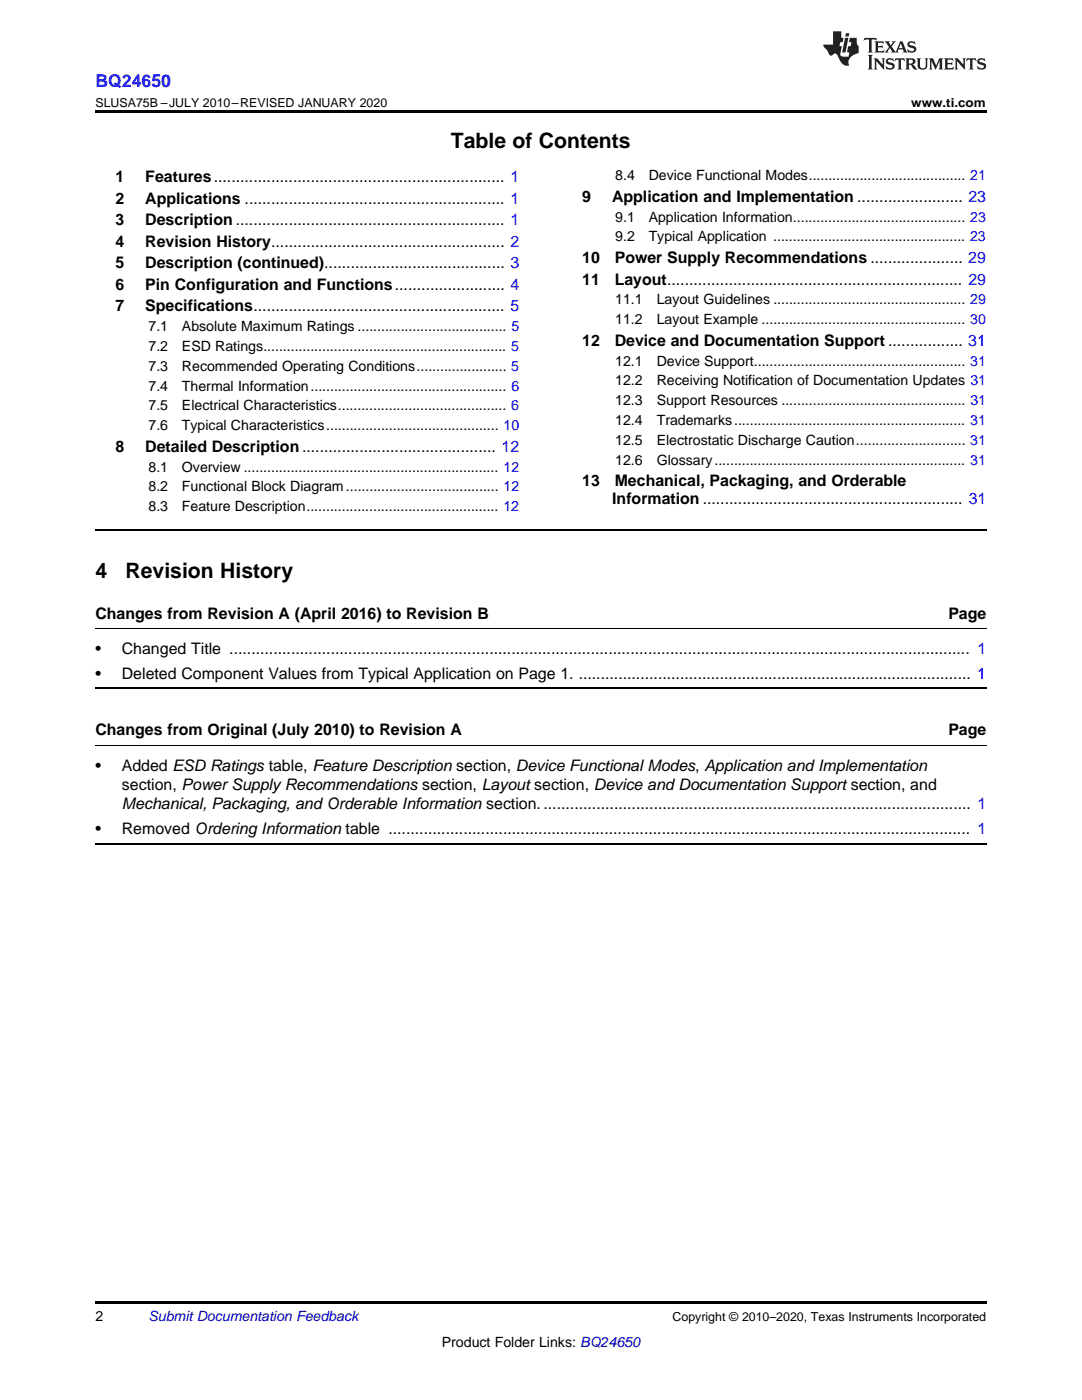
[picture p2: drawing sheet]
<svg xmlns="http://www.w3.org/2000/svg" width="216mm" height="279mm" viewBox="0 0 216 279" stroke-linecap="round" stroke-linejoin="round" font-family="sans-serif">
<defs><g id="words">
<g font-size="4.2">
<text x="90" y="29.6">Table of Contents</text>
<text x="19" y="115.3">4</text>
<text x="25" y="115.3">Revision History</text>
</g>
<text font-size="3.5" fill="#00f" x="19" y="17.3">BQ24650</text>
<g font-size="3.2">
<text x="23" y="36.3">1</text>
<text x="23" y="40.6">2</text>
<text x="29" y="36.3">Features.................................................................. 1</text>
<text x="29" y="40.6">Applications ........................................................... 1</text>
<text x="116.2" y="40.3">9</text>
<text x="122.1" y="40.3">Application and Implementation ........................ 23</text>
<text x="23" y="44.9">3</text>
<text x="29" y="44.9">Description ............................................................. 1</text>
<text x="23" y="49.2">4</text>
<text x="23" y="53.6">5</text>
<text x="29" y="49.2">Revision History..................................................... 2</text>
<text x="29" y="53.6">Description (continued)......................................... 3</text>
<text x="116.2" y="52.5">10</text>
<text x="122.7" y="52.5">Power Supply Recommendations ..................... 29</text>
<text x="23" y="57.9">6</text>
<text x="29" y="57.9">Pin Configuration and Functions......................... 4</text>
<text x="116.2" y="56.8">11</text>
<text x="122.7" y="56.8">Layout................................................................... 29</text>
<text x="23" y="62.2">7</text>
<text x="29" y="62.2">Specifications......................................................... 5</text>
<text x="116.2" y="69">12</text>
<text x="122.7" y="69">Device and Documentation Support ................. 31</text>
<text x="23" y="90.2">8</text>
<text x="29" y="90.2">Detailed Description............................................ 12</text>
<text x="116.2" y="97">13</text>
<text x="122.2" y="100.5">Information ........................................................... 31</text>
<text x="122.7" y="97">Mechanical, Packaging, and Orderable</text>
<text x="19" y="123.4">Changes from Revision A (April 2016) to Revision B</text>
<text x="189.2" y="123.4">Page</text>
<text x="19" y="130.5">•</text>
<text x="24.3" y="130.5">Changed Title ........................................................................................................................................................................ 1</text>
<text x="19" y="135.4">•</text>
<text x="24.3" y="135.4">Deleted Component Values from Typical Application on Page 1. ......................................................................................... 1</text>
<text x="19" y="146.7">Changes from Original (July 2010) to Revision A</text>
<text x="189.2" y="146.7">Page</text>
<text x="19" y="153.8">•</text>
<text x="24.3" y="153.8">Added ESD Ratings table, Feature Description section, Device Functional Modes, Application and Implementation</text>
<text x="24.3" y="157.7">section, Power Supply Recommendations section, Layout section, Device and Documentation Support section, and</text>
<text x="24.3" y="161.5">Mechanical, Packaging, and Orderable Information section.................................................................................................. 1</text>
<text x="19" y="166.5">•</text>
<text x="24.3" y="166.5">Removed Ordering Information table .................................................................................................................................... 1</text>
</g>
<g font-size="2.8">
<text x="122.8" y="36">8.4</text>
<text x="129.4" y="36">Device Functional Modes........................................ 21</text>
<text x="122.8" y="44.2">9.1</text>
<text x="129.4" y="44.2">Application Information............................................ 23</text>
<text x="122.8" y="48.2">9.2</text>
<text x="129.4" y="48.2">Typical Application ................................................. 23</text>
<text x="122.8" y="60.7">11.1</text>
<text x="122.8" y="64.7">11.2</text>
<text x="131" y="60.7">Layout Guidelines ................................................. 29</text>
<text x="131" y="64.7">Layout Example .................................................... 30</text>
<text x="29.6" y="66.1">7.1</text>
<text x="29.6" y="70.1">7.2</text>
<text x="36.3" y="66.1">Absolute Maximum Ratings ...................................... 5</text>
<text x="36.3" y="70.1">ESD Ratings.............................................................. 5</text>
<text x="29.6" y="74">7.3</text>
<text x="29.6" y="78">7.4</text>
<text x="36.3" y="74">Recommended Operating Conditions....................... 5</text>
<text x="36.3" y="78">Thermal Information.................................................. 6</text>
<text x="122.8" y="73">12.1</text>
<text x="122.8" y="76.9">12.2</text>
<text x="131" y="73">Device Support...................................................... 31</text>
<text x="131" y="76.9">Receiving Notification of Documentation Updates 31</text>
<text x="29.6" y="81.9">7.5</text>
<text x="36.3" y="81.9">Electrical Characteristics........................................... 6</text>
<text x="122.8" y="80.9">12.3</text>
<text x="131" y="80.9">Support Resources ............................................... 31</text>
<text x="29.6" y="85.9">7.6</text>
<text x="36.3" y="85.9">Typical Characteristics............................................ 10</text>
<text x="122.8" y="84.8">12.4</text>
<text x="122.8" y="88.8">12.5</text>
<text x="131" y="84.8">Trademarks........................................................... 31</text>
<text x="131" y="88.8">Electrostatic Discharge Caution............................ 31</text>
<text x="29.6" y="94.1">8.1</text>
<text x="36.3" y="94.1">Overview ................................................................. 12</text>
<text x="122.8" y="92.7">12.6</text>
<text x="131" y="92.7">Glossary................................................................ 31</text>
<text x="29.6" y="98.1">8.2</text>
<text x="36.3" y="98.1">Functional Block Diagram....................................... 12</text>
<text x="29.6" y="102">8.3</text>
<text x="36.3" y="102">Feature Description................................................. 12</text>
<text x="19" y="263.6">2</text>
<text x="88.2" y="268.9">Product Folder Links: BQ24650</text>
</g>
<text font-size="2.8" fill="#0000c8" x="29.6" y="263.6">Submit Documentation Feedback</text>
<g font-size="2.5">
<text x="19" y="21.4">SLUSA75B –JULY 2010–REVISED JANUARY 2020</text>
<text x="181.8" y="21.4">www.ti.com</text>
<text x="134.2" y="263.6">Copyright © 2010–2020, Texas Instruments Incorporated</text>
</g>
</g></defs>
<path d="M19 22h177.8v.5h-177.8zM19 259.7h177.8v.5h-177.8z" fill="#000"/>
<path d="M19 105.7h177.8M19 137.4h177.8M19 168.4h177.8" fill="none" stroke="#000" stroke-width=".35"/>
<path d="M19 125.5h177.8M19 148.8h177.8" fill="none" stroke="#000" stroke-width=".2"/>
<g fill="#231f20">
<path d="M172.5 7.6l-.1 .5 .4-.2h.6v.1v2.1l-.2 .4h.9l-.2-.4v-2.1l.1-.1h.5l.5 .2-.2-.5zM174.5 8.3l.2 .3v1.5l-.2 .4h1.8l.2-.6a1.04 1.04 0 0 1-1.3 .2v-.7h.6l.3 .2v-.6l-.3 .2h-.6v-.6l.8-.1 .4 .3-.2-.5zM176.5 8.3l.9 1.1-.9 1.1h.8l-.2-.2 .4-.7 .5 .7-.2 .2h1.5l-.2-.2 .2-.4h.9l.1 .4-.2 .2h1l-.3-.3-.7-1.9h-.5l-.9 2-.8-1 .9-1h-.8l.1 .3-.4 .5-.3-.6 .1-.2zM179.7 8.6l.4 1h-.7zM181.3 8.4a.63 .63 0 0 0-.2 .7 .63 .63 0 0 0 .6 .4l.6 .2 .1 .2a.75 .75 0 0 1-.7 .4 .75 .75 0 0 1-.6-.5l.1 .7 .1-.1a1.11 1.11 0 0 0 1.5-.6 1.13 1.13 0 0 0-1.2-.8l-.1-.4a1.04 1.04 0 0 1 1.2 .2l-.2-.5-.2 .1-.4-.2zM173.2 10.9l.2 .4v2.2l-.2 .4h1l-.3-.4v-2.2l.3-.4zM174.3 11.6l.3 .4v1.5l-.3 .4h.8l-.2-.4v-1.3l1.5 1.7v-1.9l.2-.4h-.7l.2 .4v.9l-1.1-1.3zM177 11.8a.62 .62 0 0 0-.2 .7 .62 .62 0 0 0 .6 .4l.6 .1 .1 .3a.76 .76 0 0 1-.7 .3 .76 .76 0 0 1-.7-.4l.2 .7 .1-.1a1.11 1.11 0 0 0 1.5-.6 1.13 1.13 0 0 0-1.2-.8l-.1-.4a1.04 1.04 0 0 1 1.2 .2l-.2-.6-.2 .1-.5-.1zM178.7 11.6l-.2 .6a.61 .61 0 0 1 .8-.3v1.6l-.2 .4h.9l-.2-.4v-1.6a.63 .63 0 0 1 .7 .3l-.1-.6zM180.6 11.6l.3 .4v1.5l-.3 .4h1l-.2-.2-.1-.8 .6 .2a.76 .76 0 0 0 1.2 .7l-1-1a.58 .58 0 0 0 .6-.5 .58 .58 0 0 0-.5-.6zM181.4 11.9h.1a.45 .45 0 0 1 .5 .1 .45 .45 0 0 1 .1 .5l-.8 .2zM182.9 11.6l.2 .2a2.17 2.17 0 0 0 .3 1.9 .99 .99 0 0 0 1.6-.6v-1.1l.2-.4h-.7l.2 .2a1.92 1.92 0 0 1-.2 1.8 .6 .6 0 0 1-.9-.5v-1.1l.2-.4zM185.4 11.6l.2 .4v1.5l-.2 .4h.7l-.2-.4v-1.4l.8 1.8 .8-1.8v1.4l-.2 .4h.9l-.2-.4v-1.5l.2-.4h-.8l-.6 1.5-.6-1.5zM188.4 11.6l.2 .4v1.5l-.2 .4h1.8l.1-.6a1.04 1.04 0 0 1-1.2 .1v-.6h.5l.4 .2v-.6l-.4 .2h-.5v-.7h.8l.3 .3-.1-.6zM190.5 11.6l.2 .4v1.5l-.2 .4h.7l-.2-.4v-1.3l1.5 1.7v-1.9l.2-.4h-.7l.2 .4v.9l-1.1-1.3zM192.9 11.6l-.1 .6a.61 .61 0 0 1 .7-.3l.1 1.6-.3 .4h1l-.3-.4 .1-1.6a.63 .63 0 0 1 .7 .3l-.1-.6zM195.2 11.8a.62 .62 0 0 0-.2 .7 .62 .62 0 0 0 .6 .4l.6 .1 .1 .3a.76 .76 0 0 1-.7 .3 .76 .76 0 0 1-.6-.4l.1 .7 .1-.1a1.11 1.11 0 0 0 1.6-.6 1.13 1.13 0 0 0-1.3-.8l-.1-.4a1.04 1.04 0 0 1 1.2 .2l-.1-.6-.2 .1-.5-.1z"/>
<path d="M166.2 6.3v2.6h-1.9v.4l.8 .9a.91 .91 0 0 0 1 .8 .56 .56 0 0 1 .5-.3 .56 .56 0 0 1 .5 .3l.4 .8a1.53 1.53 0 0 0 1.9 1.2 1.54 1.54 0 0 1 1-2.1l.9-.3v-1.4a1.52 1.52 0 0 1-.4-1.6h-1.3l-.2 .8h.5l-.2 .8h-.5l-.1 1v.2l.4 .1-.2 .8a1.93 1.93 0 0 1-1.6-.3l.3-1.8h-.5l.2-.8h.4l.2-.8h-.4v-1.3zM168.6 7.6l-.6 2.9h.7l.6-2.9zM168.8 6.6l-.1 .7h.6l.2-.7z"/>
</g>
<use href="#words"/>
</svg>
